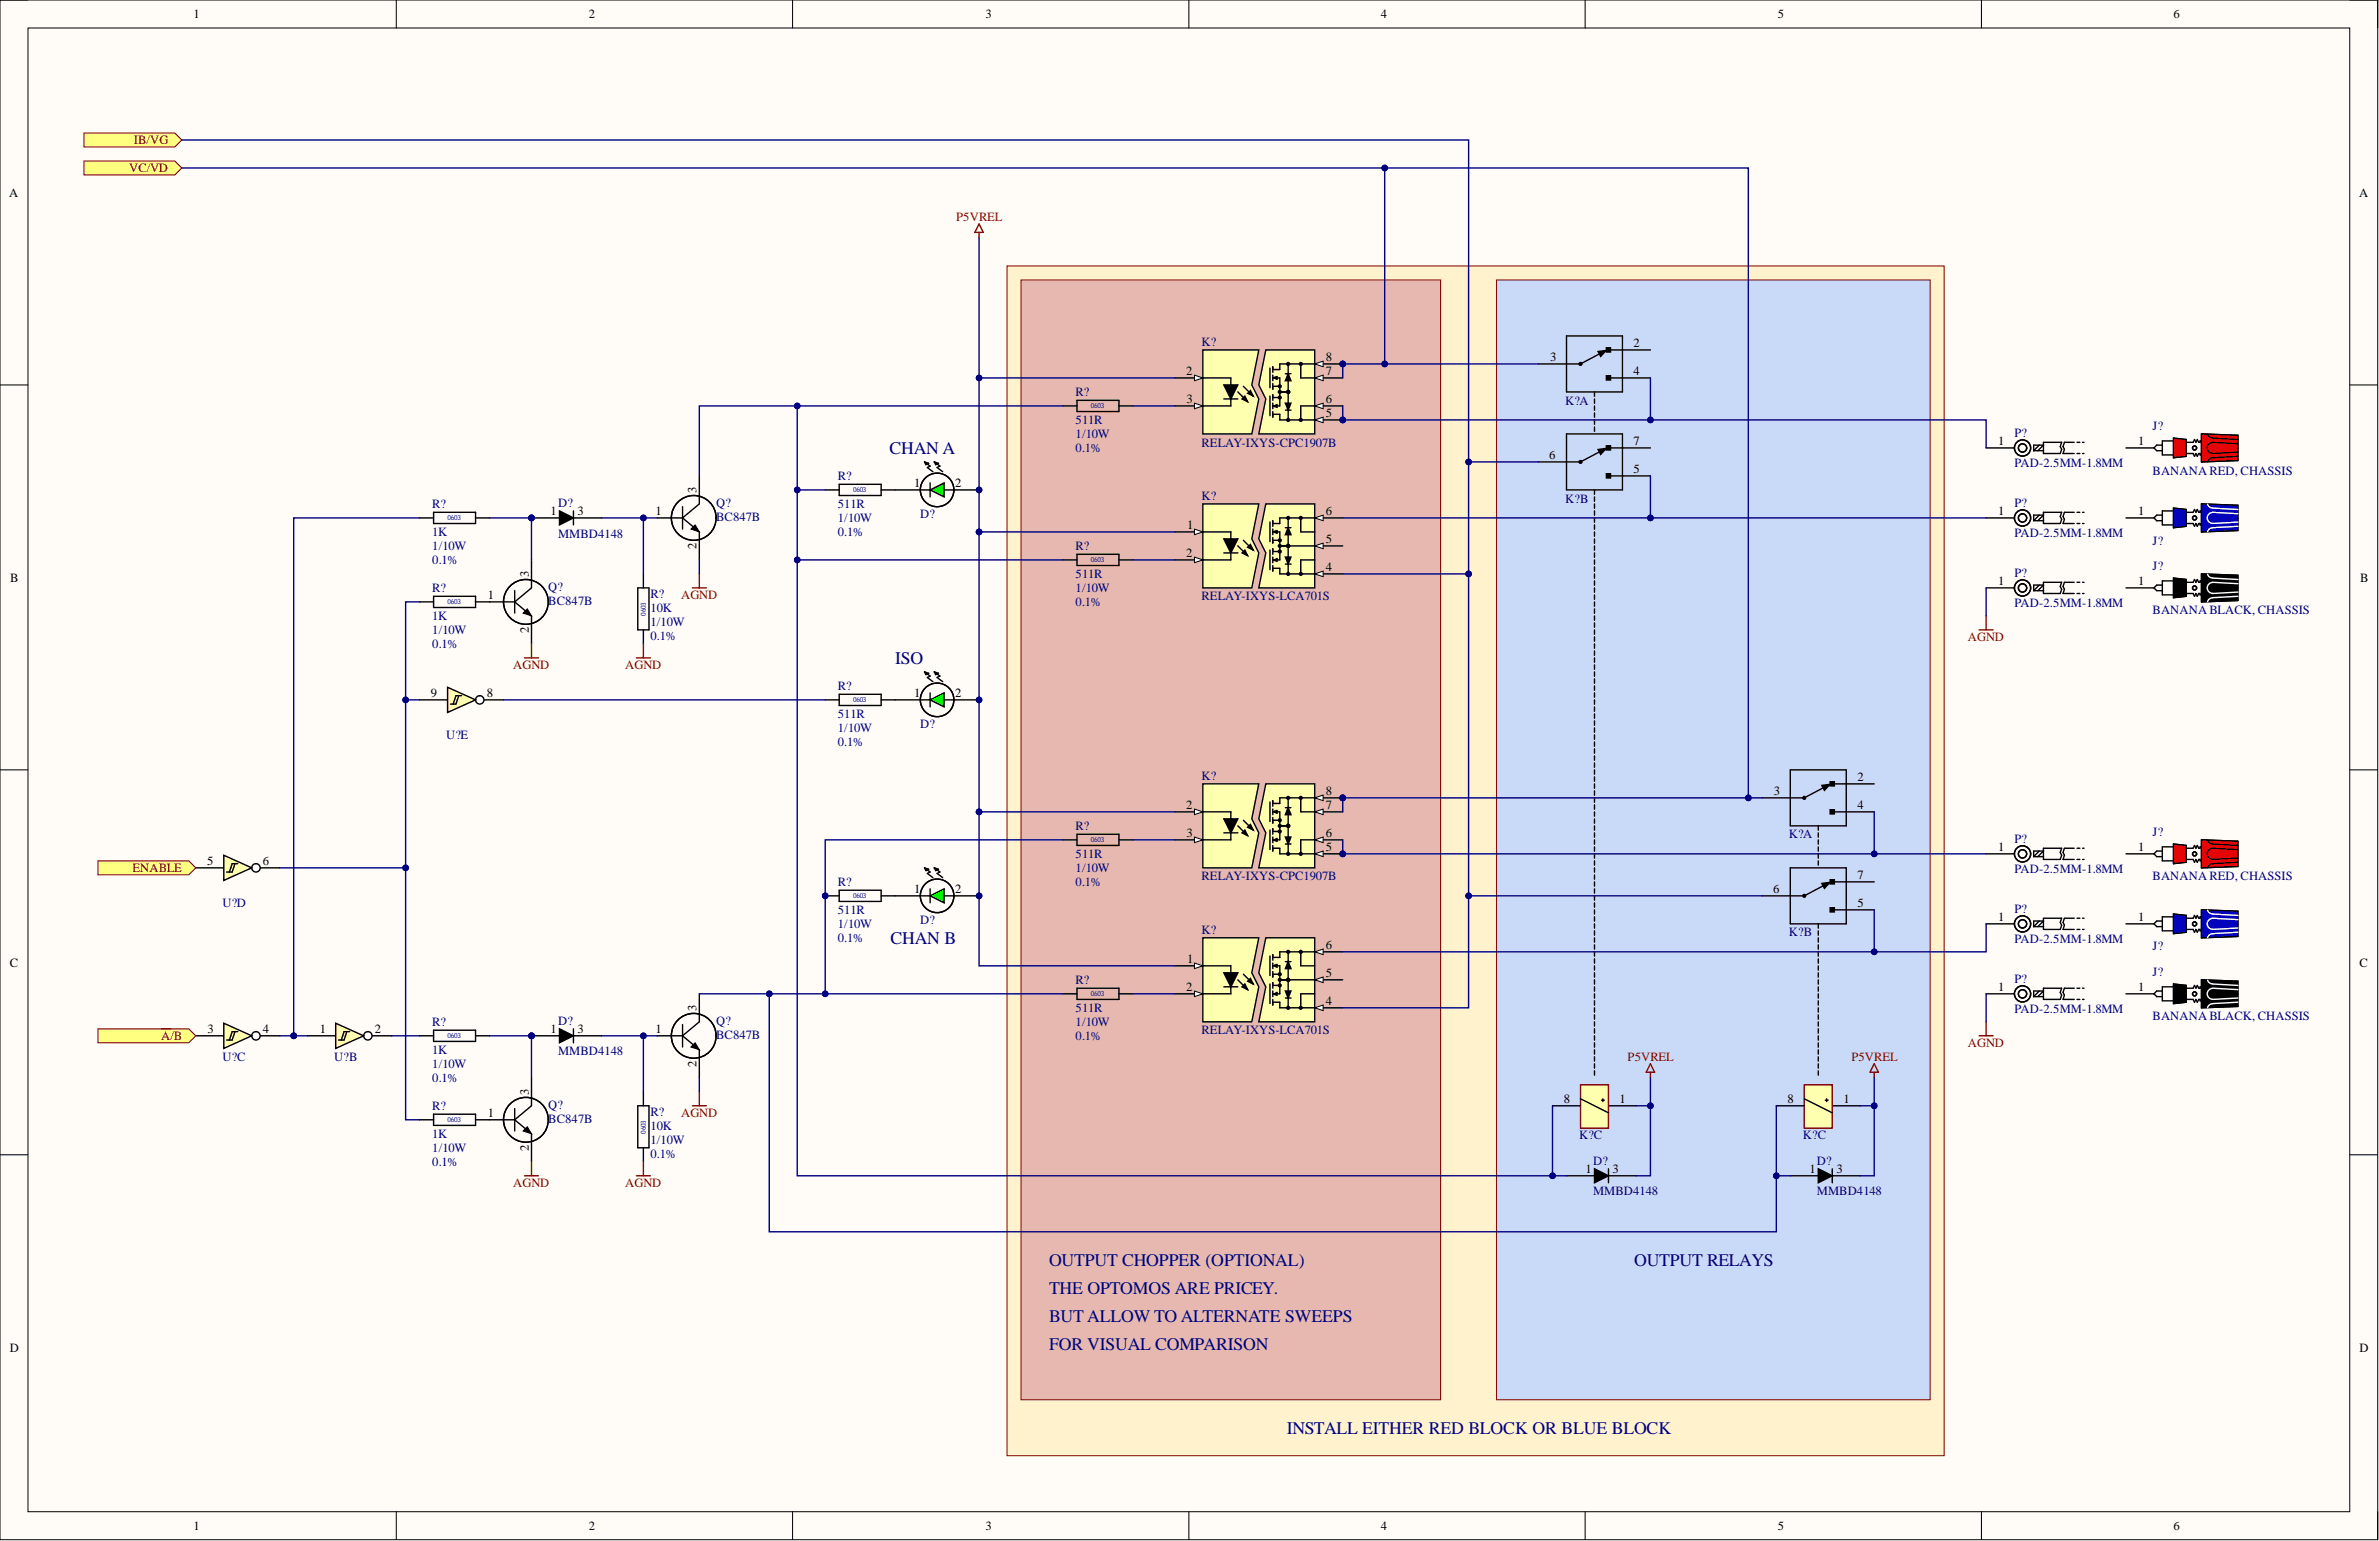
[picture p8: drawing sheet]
<svg xmlns="http://www.w3.org/2000/svg" width="431mm" height="279mm" viewBox="0 0 431 279" stroke-linecap="round" stroke-linejoin="round" font-family="sans-serif">
<defs><g id="words">
<g font-size="3.2" fill="#000080">
<text x="161.3" y="82.3">CHAN A</text>
<text x="162.3" y="120.4">ISO</text>
<text x="161.5" y="171.1">CHAN B</text>
<text x="190.2" y="229.5">OUTPUT CHOPPER (OPTIONAL)</text>
<text x="296.4" y="229.5">OUTPUT RELAYS</text>
<text x="190.2" y="234.6">THE OPTOMOS ARE PRICEY.</text>
<text x="190.2" y="239.7">BUT ALLOW TO ALTERNATE SWEEPS</text>
<text x="190.2" y="244.7">FOR VISUAL COMPARISON</text>
<text x="233.4" y="260">INSTALL EITHER RED BLOCK OR BLUE BLOCK</text>
</g>
<g font-size="2.3">
<text x="35.1" y="3.3">1</text>
<text x="106.8" y="3.3">2</text>
<text x="178.7" y="3.3">3</text>
<text x="250.4" y="3.3">4</text>
<text x="322.4" y="3.3">5</text>
<text x="394.2" y="3.3">6</text>
<text x="1.7" y="35.7">A</text>
<text x="427.8" y="35.7">A</text>
<text x="240.5" y="65.5">8</text>
<text x="281.1" y="65.5">3</text>
<text x="296.3" y="62.9">2</text>
<text x="215.1" y="68">2</text>
<text x="240.5" y="68">7</text>
<text x="296.3" y="68">4</text>
<text x="215.2" y="73.1">3</text>
<text x="240.5" y="75.6">5</text>
<text x="240.5" y="73.1">6</text>
<text x="281" y="83.2">6</text>
<text x="296.3" y="80.7">7</text>
<text x="362.4" y="80.7">1</text>
<text x="387.8" y="80.7">1</text>
<text x="126.3" y="89.3" transform="rotate(-90 126.3 89.3)">3</text>
<text x="165.8" y="88.3">1</text>
<text x="173.2" y="88.3">2</text>
<text x="296.3" y="85.8">5</text>
<text x="99.9" y="93.4">1</text>
<text x="104.8" y="93.4">3</text>
<text x="118.9" y="93.4">1</text>
<text x="215.3" y="95.9">1</text>
<text x="240.5" y="93.4">6</text>
<text x="362.4" y="93.4">1</text>
<text x="387.8" y="93.4">1</text>
<text x="126.3" y="99.5" transform="rotate(-90 126.3 99.5)">2</text>
<text x="215.1" y="101">2</text>
<text x="240.5" y="98.5">5</text>
<text x="1.9" y="105.5">B</text>
<text x="95.9" y="104.6" transform="rotate(-90 95.9 104.6)">3</text>
<text x="240.5" y="103.5">4</text>
<text x="362.4" y="106.1">1</text>
<text x="387.8" y="106.1">1</text>
<text x="428" y="105.5">B</text>
<text x="88.4" y="108.6">1</text>
<text x="95.9" y="114.7" transform="rotate(-90 95.9 114.7)">2</text>
<text x="78.1" y="126.4">9</text>
<text x="88.3" y="126.4">8</text>
<text x="165.8" y="126.4">1</text>
<text x="173.2" y="126.4">2</text>
<text x="336.9" y="141.6">2</text>
<text x="215.1" y="146.7">2</text>
<text x="240.5" y="146.7">7</text>
<text x="240.5" y="144.2">8</text>
<text x="321.7" y="144.2">3</text>
<text x="336.9" y="146.7">4</text>
<text x="215.2" y="151.8">3</text>
<text x="240.5" y="154.3">5</text>
<text x="240.5" y="151.8">6</text>
<text x="362.4" y="154.3">1</text>
<text x="387.8" y="154.3">1</text>
<text x="37.5" y="156.8">5</text>
<text x="47.7" y="156.8">6</text>
<text x="165.8" y="161.9">1</text>
<text x="173.2" y="161.9">2</text>
<text x="321.6" y="161.9">6</text>
<text x="336.9" y="159.4">7</text>
<text x="336.9" y="164.5">5</text>
<text x="362.4" y="167">1</text>
<text x="387.8" y="167">1</text>
<text x="240.5" y="172.1">6</text>
<text x="1.8" y="175.3">C</text>
<text x="215.1" y="179.7">2</text>
<text x="215.3" y="174.6">1</text>
<text x="240.5" y="177.1">5</text>
<text x="362.4" y="179.7">1</text>
<text x="387.8" y="179.7">1</text>
<text x="427.9" y="175.3">C</text>
<text x="126.3" y="183.2" transform="rotate(-90 126.3 183.2)">3</text>
<text x="240.5" y="182.2">4</text>
<text x="37.6" y="187.3">3</text>
<text x="47.7" y="187.3">4</text>
<text x="58" y="187.3">1</text>
<text x="68" y="187.3">2</text>
<text x="99.9" y="187.3">1</text>
<text x="104.8" y="187.3">3</text>
<text x="118.9" y="187.3">1</text>
<text x="126.3" y="193.4" transform="rotate(-90 126.3 193.4)">2</text>
<text x="88.4" y="202.5">1</text>
<text x="95.9" y="198.5" transform="rotate(-90 95.9 198.5)">3</text>
<text x="283.6" y="200">8</text>
<text x="293.7" y="200">1</text>
<text x="324.2" y="200">8</text>
<text x="334.3" y="200">1</text>
<text x="95.9" y="208.6" transform="rotate(-90 95.9 208.6)">2</text>
<text x="287.6" y="212.7">1</text>
<text x="292.5" y="212.7">3</text>
<text x="328.1" y="212.7">1</text>
<text x="333.1" y="212.7">3</text>
<text x="1.8" y="245.1">D</text>
<text x="427.9" y="245.1">D</text>
<text x="35.1" y="277.4">1</text>
<text x="106.8" y="277.4">2</text>
<text x="178.7" y="277.4">3</text>
<text x="250.4" y="277.4">4</text>
<text x="322.4" y="277.4">5</text>
<text x="394.2" y="277.4">6</text>
</g>
<g font-size="2.3" fill="#800000">
<text x="24.3" y="26.1">IB/VG</text>
<text x="23.4" y="31.2">VC/VD</text>
<text x="173.4" y="40.1">P5VREL</text>
<text x="123.5" y="108.6">AGND</text>
<text x="356.9" y="116.2">AGND</text>
<text x="93.1" y="121.3">AGND</text>
<text x="113.4" y="121.3">AGND</text>
<text x="24" y="158.1">ENABLE</text>
<text x="29.3" y="188.6">A/B</text>
<text x="356.9" y="189.8">AGND</text>
<text x="295.2" y="192.4">P5VREL</text>
<text x="335.8" y="192.4">P5VREL</text>
<text x="123.5" y="202.5">AGND</text>
<text x="93.1" y="215.2">AGND</text>
<text x="113.4" y="215.2">AGND</text>
</g>
<g font-size="2.3" fill="#000080">
<text x="217.9" y="62.7">K?</text>
<text x="195.1" y="71.8">R?</text>
<text x="195.1" y="76.9">511R</text>
<text x="283.8" y="73.3">K?A</text>
<text x="390.4" y="77.9">J?</text>
<text x="195.1" y="79.4">1/10W</text>
<text x="195.1" y="82">0.1%</text>
<text x="217.9" y="81">RELAY-IXYS-CPC1907B</text>
<text x="365.4" y="79.3">P?</text>
<text x="151.9" y="87.1">R?</text>
<text x="365.4" y="84.7">PAD-2.5MM-1.8MM</text>
<text x="390.4" y="86">BANANARED, CHASSIS</text>
<text x="78.4" y="92.1">R?</text>
<text x="101.2" y="91.9">D?</text>
<text x="129.9" y="91.9">Q?</text>
<text x="129.9" y="94.4">BC847B</text>
<text x="151.9" y="94.7">1/10W</text>
<text x="151.9" y="92.1">511R</text>
<text x="166.9" y="93.9">D?</text>
<text x="217.9" y="90.6">K?</text>
<text x="283.8" y="91.1">K?B</text>
<text x="365.4" y="92">P?</text>
<text x="78.4" y="99.7">1/10W</text>
<text x="78.4" y="97.2">1K</text>
<text x="101.2" y="97.5">MMBD4148</text>
<text x="151.9" y="97.2">0.1%</text>
<text x="195.1" y="99.7">R?</text>
<text x="365.4" y="97.4">PAD-2.5MM-1.8MM</text>
<text x="390.4" y="98.7">J?</text>
<text x="78.4" y="107.4">R?</text>
<text x="78.4" y="102.3">0.1%</text>
<text x="99.4" y="107.1">Q?</text>
<text x="195.1" y="107.4">1/10W</text>
<text x="195.1" y="104.8">511R</text>
<text x="365.4" y="104.6">P?</text>
<text x="390.4" y="103.3">J?</text>
<text x="78.4" y="112.4">1K</text>
<text x="99.4" y="109.6">BC847B</text>
<text x="118" y="113.4">1/10W</text>
<text x="118" y="110.9">10K</text>
<text x="118" y="108.4">R?</text>
<text x="195.1" y="109.9">0.1%</text>
<text x="217.9" y="108.9">RELAY-IXYS-LCA701S</text>
<text x="365.4" y="110.1">PAD-2.5MM-1.8MM</text>
<text x="390.4" y="111.4">BANANABLACK, CHASSIS</text>
<text x="78.4" y="115">1/10W</text>
<text x="78.4" y="117.5">0.1%</text>
<text x="118" y="116">0.1%</text>
<text x="151.9" y="125.1">R?</text>
<text x="151.9" y="130.2">511R</text>
<text x="166.9" y="132">D?</text>
<text x="80.9" y="134">U?E</text>
<text x="151.9" y="132.7">1/10W</text>
<text x="151.9" y="135.3">0.1%</text>
<text x="217.9" y="141.4">K?</text>
<text x="195.1" y="155.6">511R</text>
<text x="195.1" y="150.5">R?</text>
<text x="324.4" y="152">K?A</text>
<text x="365.4" y="152.9">P?</text>
<text x="390.4" y="151.5">J?</text>
<text x="151.9" y="160.6">R?</text>
<text x="195.1" y="158.1">1/10W</text>
<text x="195.1" y="160.6">0.1%</text>
<text x="217.9" y="159.6">RELAY-IXYS-CPC1907B</text>
<text x="365.4" y="158.3">PAD-2.5MM-1.8MM</text>
<text x="390.4" y="159.6">BANANARED, CHASSIS</text>
<text x="40.3" y="164.5">U?D</text>
<text x="151.9" y="165.7">511R</text>
<text x="166.9" y="167.5">D?</text>
<text x="365.4" y="165.6">P?</text>
<text x="151.9" y="168.3">1/10W</text>
<text x="151.9" y="170.8">0.1%</text>
<text x="217.9" y="169.3">K?</text>
<text x="324.4" y="169.8">K?B</text>
<text x="365.4" y="171">PAD-2.5MM-1.8MM</text>
<text x="390.4" y="172.3">J?</text>
<text x="195.1" y="178.4">R?</text>
<text x="365.4" y="178.2">P?</text>
<text x="390.4" y="176.9">J?</text>
<text x="101.2" y="185.8">D?</text>
<text x="129.9" y="185.8">Q?</text>
<text x="195.1" y="183.5">511R</text>
<text x="365.4" y="183.7">PAD-2.5MM-1.8MM</text>
<text x="390.4" y="185">BANANABLACK, CHASSIS</text>
<text x="78.4" y="191.1">1K</text>
<text x="78.4" y="186">R?</text>
<text x="101.2" y="191.4">MMBD4148</text>
<text x="129.9" y="188.3">BC847B</text>
<text x="195.1" y="186">1/10W</text>
<text x="195.1" y="188.6">0.1%</text>
<text x="217.9" y="187.5">RELAY-IXYS-LCA701S</text>
<text x="40.3" y="192.4">U?C</text>
<text x="60.6" y="192.4">U?B</text>
<text x="78.4" y="193.6">1/10W</text>
<text x="78.4" y="196.2">0.1%</text>
<text x="78.4" y="201.3">R?</text>
<text x="99.4" y="201">Q?</text>
<text x="99.4" y="203.5">BC847B</text>
<text x="118" y="202.3">R?</text>
<text x="78.4" y="208.9">1/10W</text>
<text x="78.4" y="206.3">1K</text>
<text x="118" y="207.3">1/10W</text>
<text x="118" y="209.9">0.1%</text>
<text x="118" y="204.8">10K</text>
<text x="286.4" y="206.6">K?C</text>
<text x="327" y="206.6">K?C</text>
<text x="78.4" y="211.4">0.1%</text>
<text x="288.9" y="211.2">D?</text>
<text x="329.5" y="211.2">D?</text>
<text x="288.9" y="216.7">MMBD4148</text>
<text x="329.5" y="216.7">MMBD4148</text>
</g>
<g font-size="1.3" fill="#000080">
<text x="197.9" y="74">0603</text>
<text x="154.7" y="89.2">0603</text>
<text x="81.2" y="94.3">0603</text>
<text x="197.9" y="101.9">0603</text>
<text x="81.2" y="109.6">0603</text>
<text x="117.1" y="111.7" transform="rotate(-90 117.1 111.7)">0603</text>
<text x="154.7" y="127.3">0603</text>
<text x="197.9" y="152.7">0603</text>
<text x="154.7" y="162.8">0603</text>
<text x="197.9" y="180.6">0603</text>
<text x="81.2" y="188.2">0603</text>
<text x="81.2" y="203.5">0603</text>
<text x="117.1" y="205.6" transform="rotate(-90 117.1 205.6)">0603</text>
</g>
</g></defs>
<path d="M0 0h431.2v279.2h-431.2z" fill-rule="evenodd" fill="#fffcf8"/>
<path d="M0 0h431.2v279.2h-431.2z" fill="none" stroke="#000" stroke-width=".18"/>
<path d="M5.1 5.1h421v269h-421z" fill-rule="evenodd" fill="#fffcf8"/>
<g fill="none" stroke="#000" stroke-width=".18">
<path d="M0 0h5.1M5.1 5.1h421v269h-421zM71.9 0v5.1M143.7 0v5.1M215.6 0v5.1M287.5 0v5.1M359.3 0v5.1M426.1 0h5.1v5.1M0 69.8h5.1M426.1 69.8h5.1M0 139.6h5.1M426.1 139.6h5.1"/>
<path d="M0 209.4h5.1M426.1 209.4h5.1M71.9 274.1v5.1M143.7 274.1v5.1M215.6 274.1v5.1M287.5 274.1v5.1M359.3 274.1v5.1M431.2 274.1v5.1"/>
</g>
<path d="M182.6 48.2h170v215.7h-170z" fill-rule="evenodd" fill="#fff2cc"/>
<path d="M182.6 48.2h170v215.7h-170z" fill="none" stroke="#800000" stroke-width=".18"/>
<path d="M185.2 50.8h76.1v203h-76.1z" fill-rule="evenodd" fill="#e6b8af"/>
<path d="M185.2 50.8h76.1v203h-76.1z" fill="none" stroke="#800000" stroke-width=".18"/>
<path d="M271.4 50.8h78.6v203h-78.6z" fill-rule="evenodd" fill="#c9daf8"/>
<path d="M271.4 50.8h78.6v203h-78.6z" fill="none" stroke="#800000" stroke-width=".18"/>
<circle cx="243.5" cy="76.1" r=".51" fill="#000080"/>
<circle cx="243.5" cy="76.1" r=".51" fill="none" stroke="#000080" stroke-width=".18"/>
<circle cx="243.5" cy="66" r=".51" fill="#000080"/>
<circle cx="243.5" cy="66" r=".51" fill="none" stroke="#000080" stroke-width=".18"/>
<path d="M229.6 63.4h8.8v15.3h-10.1l1.3-6.4-1.3-2.5z" fill-rule="evenodd" fill="#ffffb0"/>
<path d="M229.6 63.4h8.8v15.3h-10.1l1.3-6.4-1.3-2.5z" fill="none" stroke="#000" stroke-width=".25"/>
<path d="M218.1 63.4h10.2l-1.3 6.4 1.3 2.5-1.3 6.4h-8.9z" fill-rule="evenodd" fill="#ffffb0"/>
<path d="M213.1 68.5h5M218.1 63.4h10.2l-1.3 6.4 1.3 2.5-1.3 6.4h-8.9z" fill="none" stroke="#000" stroke-width=".25"/>
<path d="M216.6 68l1.5 .5-1.5 .5z" fill="#f8fcff"/>
<path d="M216.6 68l1.5 .5-1.5 .5z" fill="none" stroke="#000" stroke-width=".18"/>
<path d="M213.1 73.6h5" fill="none" stroke="#000" stroke-width=".25"/>
<path d="M216.6 73.1l1.5 .5-1.5 .5z" fill="#f8fcff"/>
<path d="M216.6 73.1l1.5 .5-1.5 .5z" fill="none" stroke="#000" stroke-width=".18"/>
<path d="M238.4 76.1h5.1" fill="none" stroke="#000" stroke-width=".25"/>
<path d="M238.4 76.1l1.6-.5v1z" fill="#f8fcff"/>
<path d="M238.4 76.1l1.6-.5v1z" fill="none" stroke="#000" stroke-width=".18"/>
<circle cx="243.5" cy="76.1" r=".51" fill="#000080"/>
<circle cx="243.5" cy="76.1" r=".51" fill="none" stroke="#000080" stroke-width=".18"/>
<path d="M238.4 73.6h5.1" fill="none" stroke="#000" stroke-width=".25"/>
<path d="M238.4 73.6l1.6-.5v1z" fill="#f8fcff"/>
<path d="M238.4 73.6l1.6-.5v1z" fill="none" stroke="#000" stroke-width=".18"/>
<path d="M238.4 68.5h5.1" fill="none" stroke="#000" stroke-width=".25"/>
<path d="M238.4 68.5l1.6-.5v1z" fill="#f8fcff"/>
<path d="M238.4 68.5l1.6-.5v1z" fill="none" stroke="#000" stroke-width=".18"/>
<path d="M238.4 66h5.1" fill="none" stroke="#000" stroke-width=".25"/>
<path d="M238.4 66l1.6-.5v1z" fill="#f8fcff"/>
<path d="M238.4 66l1.6-.5v1z" fill="none" stroke="#000" stroke-width=".18"/>
<circle cx="243.5" cy="66" r=".51" fill="#000080"/>
<circle cx="243.5" cy="66" r=".51" fill="none" stroke="#000080" stroke-width=".18"/>
<path d="M222 69.8h2.5l-1.3 2.5zM225.8 71.8l.5 1-1.1-.5zM226.8 70.8l.5 1-1-.5zM233.6 67.8l.5 1.2h-1zM233.1 73.1h1l-.5 1.3z" fill="#000"/>
<g fill="none" stroke="#000" stroke-width=".25">
<path d="M218.1 68.5h5.1v1.3M222 69.8h2.5l-1.3 2.5zM222 72.3h2.5M223.2 72.3v1.3h-5.1M224.5 71.1l1.8 1.7M225.5 70l1.8 1.8M225.8 71.8l.5 1-1.1-.5zM226.8 70.8l.5 1-1-.5zM230.3 66.7v3.6M230.3 71.8v3.6M230.8 75.1h1.3v1h6.3M230.8 66.5v1"/>
<path d="M230.8 68v1M230.8 69.5v1.1M230.8 71.6v1M230.8 73.1v1M230.8 74.6v1M230.8 70h1.3M230.8 72.1h1.3M231.1 68.5l.5 .3v-.5l-.8 .2h1.3v5.1h-1.3l.8 .3v-.6l-.5 .3M232.1 71.1h1.5M233.1 73.1h1l-.5 1.3zM233.1 67.8h1M233.1 74.4h1"/>
<path d="M233.6 67.8l.5 1.2h-1zM233.6 66v10.1M235.9 66v2.5h2.5M238.4 73.6h-2.5v2.5M238.4 66h-6.3v1h-1.3"/>
<circle cx="232.1" cy="70" r=".26"/>
<circle cx="232.1" cy="71.1" r=".26"/>
<circle cx="232.1" cy="72.1" r=".26"/>
<circle cx="233.6" cy="76.1" r=".26"/>
<circle cx="233.6" cy="71.1" r=".26"/>
<circle cx="233.6" cy="66" r=".26"/>
<circle cx="235.9" cy="76.1" r=".26"/>
<circle cx="235.9" cy="66" r=".26"/>
</g>
<g fill="#000">
<circle cx="232.1" cy="70" r=".26"/>
<circle cx="232.1" cy="71.1" r=".26"/>
<circle cx="232.1" cy="72.1" r=".26"/>
<circle cx="233.6" cy="76.1" r=".26"/>
<circle cx="233.6" cy="71.1" r=".26"/>
<circle cx="233.6" cy="66" r=".26"/>
<circle cx="235.9" cy="76.1" r=".26"/>
<circle cx="235.9" cy="66" r=".26"/>
</g>
<circle cx="243.5" cy="154.8" r=".51" fill="#000080"/>
<circle cx="243.5" cy="154.8" r=".51" fill="none" stroke="#000080" stroke-width=".18"/>
<circle cx="243.5" cy="144.7" r=".51" fill="#000080"/>
<circle cx="243.5" cy="144.7" r=".51" fill="none" stroke="#000080" stroke-width=".18"/>
<path d="M229.6 142.1h8.8v15.2h-10.1l1.3-6.3-1.3-2.5z" fill-rule="evenodd" fill="#ffffb0"/>
<path d="M229.6 142.1h8.8v15.2h-10.1l1.3-6.3-1.3-2.5z" fill="none" stroke="#000" stroke-width=".25"/>
<path d="M218.1 142.1h10.2l-1.3 6.4 1.3 2.5-1.3 6.3h-8.9z" fill-rule="evenodd" fill="#ffffb0"/>
<path d="M213.1 147.2h5M218.1 142.1h10.2l-1.3 6.4 1.3 2.5-1.3 6.3h-8.9z" fill="none" stroke="#000" stroke-width=".25"/>
<path d="M216.6 146.7l1.5 .5-1.5 .5z" fill="#f8fcff"/>
<path d="M216.6 146.7l1.5 .5-1.5 .5z" fill="none" stroke="#000" stroke-width=".18"/>
<path d="M213.1 152.3h5" fill="none" stroke="#000" stroke-width=".25"/>
<path d="M216.6 151.8l1.5 .5-1.5 .5z" fill="#f8fcff"/>
<path d="M216.6 151.8l1.5 .5-1.5 .5z" fill="none" stroke="#000" stroke-width=".18"/>
<path d="M238.4 154.8h5.1" fill="none" stroke="#000" stroke-width=".25"/>
<path d="M238.4 154.8l1.6-.5v1z" fill="#f8fcff"/>
<path d="M238.4 154.8l1.6-.5v1z" fill="none" stroke="#000" stroke-width=".18"/>
<circle cx="243.5" cy="154.8" r=".51" fill="#000080"/>
<circle cx="243.5" cy="154.8" r=".51" fill="none" stroke="#000080" stroke-width=".18"/>
<path d="M238.4 152.3h5.1" fill="none" stroke="#000" stroke-width=".25"/>
<path d="M238.4 152.3l1.6-.5v1z" fill="#f8fcff"/>
<path d="M238.4 152.3l1.6-.5v1z" fill="none" stroke="#000" stroke-width=".18"/>
<path d="M238.4 147.2h5.1" fill="none" stroke="#000" stroke-width=".25"/>
<path d="M238.4 147.2l1.6-.5v1z" fill="#f8fcff"/>
<path d="M238.4 147.2l1.6-.5v1z" fill="none" stroke="#000" stroke-width=".18"/>
<path d="M238.4 144.7h5.1" fill="none" stroke="#000" stroke-width=".25"/>
<path d="M238.4 144.7l1.6-.5v1z" fill="#f8fcff"/>
<path d="M238.4 144.7l1.6-.5v1z" fill="none" stroke="#000" stroke-width=".18"/>
<circle cx="243.5" cy="144.7" r=".51" fill="#000080"/>
<circle cx="243.5" cy="144.7" r=".51" fill="none" stroke="#000080" stroke-width=".18"/>
<path d="M222 148.5h2.5l-1.3 2.5zM225.8 150.5l.5 1-1.1-.5zM226.8 149.5l.5 1-1-.5zM233.6 146.4l.5 1.3h-1zM233.1 151.8h1l-.5 1.2z" fill="#000"/>
<g fill="none" stroke="#000" stroke-width=".25">
<path d="M218.1 147.2h5.1v1.3M222 148.5h2.5l-1.3 2.5zM222 151h2.5M223.2 151v1.3h-5.1M224.5 149.7l1.8 1.8M225.5 148.7l1.8 1.8M225.8 150.5l.5 1-1.1-.5zM226.8 149.5l.5 1-1-.5zM230.3 145.4v3.6M230.3 150.5v3.5M230.8 153.8h1.3v1h6.3M230.8 145.2v1"/>
<path d="M230.8 146.7v1M230.8 148.2v1M230.8 150.2v1.1M230.8 151.8v1M230.8 153.3v1M230.8 148.7h1.3M230.8 150.8h1.3M231.1 147.2l.5 .3v-.6l-.8 .3h1.3v5.1h-1.3l.8 .2v-.5l-.5 .3M232.1 149.7h1.5M233.1 151.8h1l-.5 1.2zM233.1 146.4h1M233.1 153h1"/>
<path d="M233.6 146.4l.5 1.3h-1zM233.6 144.7v10.1M235.9 144.7v2.5h2.5M238.4 152.3h-2.5v2.5M238.4 144.7h-6.3v1h-1.3"/>
<circle cx="232.1" cy="148.7" r=".26"/>
<circle cx="232.1" cy="150.8" r=".26"/>
<circle cx="232.1" cy="149.7" r=".26"/>
<circle cx="233.6" cy="144.7" r=".26"/>
<circle cx="233.6" cy="154.8" r=".26"/>
<circle cx="233.6" cy="149.7" r=".26"/>
<circle cx="235.9" cy="144.7" r=".26"/>
<circle cx="235.9" cy="154.8" r=".26"/>
</g>
<g fill="#000">
<circle cx="232.1" cy="148.7" r=".26"/>
<circle cx="232.1" cy="150.8" r=".26"/>
<circle cx="232.1" cy="149.7" r=".26"/>
<circle cx="233.6" cy="144.7" r=".26"/>
<circle cx="233.6" cy="154.8" r=".26"/>
<circle cx="233.6" cy="149.7" r=".26"/>
<circle cx="235.9" cy="144.7" r=".26"/>
<circle cx="235.9" cy="154.8" r=".26"/>
</g>
<path d="M15.2 29.2h16.5l1.3 1.3-1.3 1.2h-16.5z" fill-rule="evenodd" fill="#ffff80"/>
<path d="M15.2 29.2h16.5l1.3 1.3-1.3 1.2h-16.5z" fill="none" stroke="#800000" stroke-width=".18"/>
<g fill="none" stroke="#000" stroke-width=".25">
<path d="M394.2 79.9h-2v2.6h2M394.2 79.4l2.3 .3v3l-2.3 .3zM399.3 79.9h-.3v.3h-.3l-.2-.5-.3 .5-.2-.5-.3 .5h-1.2M399.3 78.7l6.6 .2v4.6l-6.6 .3zM385.6 81.2h5M390.6 81.2l.5 .5h1.1M392.2 80.7h-1.1l-.5 .5M396.5 82.2h1.2l.3 .5 .2-.5 .3 .5 .2-.5h.3v.3h.3"/>
<circle cx="398" cy="81.2" r=".37"/>
</g>
<path d="M399.3 78.7l6.6 .2v4.6l-6.6 .3z" fill-rule="evenodd" fill="#f00"/>
<path d="M399.3 78.7l6.6 .2v4.6l-6.6 .3zM400.4 78.7a.95 .95 0 0 0 .9 .7l4.6 .3M401.3 83a.97 .97 0 0 0-.9 .7M405.9 80.5l-4.6-.3a.99 .99 0 0 0-1 1 .99 .99 0 0 0 1 1M405.9 82l-4.6 .2M405.9 82.7l-4.6 .3" fill="none" stroke="#000" stroke-width=".25"/>
<path d="M394.2 79.4l2.3 .3v3l-2.3 .3z" fill-rule="evenodd" fill="#f00"/>
<g fill="none" stroke="#000" stroke-width=".25">
<path d="M394.2 79.4l2.3 .3v3l-2.3 .3zM385.6 154.8h5M390.6 154.8l.5 .5h1.1M392.2 154.3h-1.1l-.5 .5M394.2 153.5h-2v2.6h2M394.2 153l2.3 .3v3l-2.3 .3zM396.5 155.8h1.2l.3 .5 .2-.5 .3 .5 .2-.5h.3v.3h.3M399.3 153.5h-.3v.3h-.3l-.2-.5-.3 .5-.2-.5-.3 .5h-1.2M399.3 152.3l6.6 .2v4.6l-6.6 .2z"/>
<circle cx="398" cy="154.8" r=".37"/>
</g>
<path d="M399.3 152.3l6.6 .2v4.6l-6.6 .2z" fill-rule="evenodd" fill="#f00"/>
<path d="M399.3 152.3l6.6 .2v4.6l-6.6 .2zM400.4 152.3a.95 .95 0 0 0 .9 .7l4.6 .3M401.3 153.8a.99 .99 0 0 0-1 1 .99 .99 0 0 0 1 1M401.3 153.8l4.6 .2M405.9 156.3l-4.6 .3a.97 .97 0 0 0-.9 .7M405.9 155.6l-4.6 .2" fill="none" stroke="#000" stroke-width=".25"/>
<path d="M394.2 153l2.3 .3v3l-2.3 .3z" fill-rule="evenodd" fill="#f00"/>
<g fill="none" stroke="#000" stroke-width=".25">
<path d="M385.6 106.6h5M390.6 106.6l.5 .5h1.1M392.2 106.1h-1.1l-.5 .5M394.2 104.8l2.3 .3v3l-2.3 .3zM394.2 105.3h-2v2.6h2M396.5 107.6h1.2l.3 .5 .2-.5 .3 .5 .2-.5h.3v.3h.3M399.3 104.1l6.6 .2v4.6l-6.6 .2zM399.3 105.3h-.3v.3h-.3l-.2-.5-.3 .5-.2-.5-.3 .5h-1.2M394.2 153l2.3 .3v3l-2.3 .3zM385.6 167.5h5M390.6 167.5l.5 .5h1.1M392.2 167h-1.1l-.5 .5"/>
<path d="M394.2 166.2h-2v2.6h2M394.2 165.7l2.3 .3v3l-2.3 .3zM396.5 168.5h1.2l.3 .5 .2-.5 .3 .5 .2-.5h.3v.3h.3M399.3 166.2h-.3v.3h-.3l-.2-.5-.3 .5-.2-.5-.3 .5h-1.2M399.3 165l6.6 .2v4.6l-6.6 .2z"/>
<circle cx="398" cy="106.6" r=".37"/>
<circle cx="398" cy="167.5" r=".37"/>
</g>
<g fill="#000">
<path d="M394.2 104.8l2.3 .3v3l-2.3 .3z" fill-rule="evenodd"/>
<path d="M399.3 104.1l6.6 .2v4.6l-6.6 .2z" fill-rule="evenodd"/>
</g>
<path d="M400.4 104.1a.95 .95 0 0 0 .9 .7M401.3 108.4a.97 .97 0 0 0-.9 .7M401.3 104.8l4.6 .3M405.9 105.8l-4.6-.2a.99 .99 0 0 0-1 1 .99 .99 0 0 0 1 1l4.6-.2M405.9 108.1l-4.6 .3" fill="none" stroke="#fff" stroke-width=".25"/>
<path d="M399.3 165l6.6 .2v4.6l-6.6 .2z" fill-rule="evenodd" fill="#00f"/>
<path d="M399.3 165l6.6 .2v4.6l-6.6 .2z" fill="none" stroke="#000" stroke-width=".25"/>
<path d="M400.4 165a.95 .95 0 0 0 .9 .7l4.6 .3M405.9 166.7l-4.6-.2a.99 .99 0 0 0-1 1 .99 .99 0 0 0 1 1M405.9 169l-4.6 .3a.97 .97 0 0 0-.9 .7M405.9 168.3l-4.6 .2" fill="none" stroke="#fff" stroke-width=".25"/>
<path d="M394.2 165.7l2.3 .3v3l-2.3 .3z" fill-rule="evenodd" fill="#00f"/>
<g fill="none" stroke="#000" stroke-width=".25">
<path d="M392.2 179.7h-1.1l-.5 .5M394.2 165.7l2.3 .3v3l-2.3 .3zM394.2 178.4l2.3 .3v3l-2.3 .3zM394.2 178.9h-2v2.6h2M399.3 177.7l6.6 .2v4.6l-6.6 .2zM399.3 178.9h-.3v.3h-.3l-.2-.5-.3 .5-.2-.5-.3 .5h-1.2M385.6 180.2h5M390.6 180.2l.5 .5h1.1M396.5 181.2h1.2l.3 .5 .2-.5 .3 .5 .2-.5h.3v.3h.3"/>
<circle cx="398" cy="180.2" r=".37"/>
</g>
<g fill="#000">
<path d="M394.2 178.4l2.3 .3v3l-2.3 .3z" fill-rule="evenodd"/>
<path d="M399.3 177.7l6.6 .2v4.6l-6.6 .2z" fill-rule="evenodd"/>
</g>
<path d="M400.4 177.7a.95 .95 0 0 0 .9 .7l4.6 .3M405.9 179.4l-4.6-.2a.99 .99 0 0 0-1 1 .99 .99 0 0 0 1 1M401.3 182a.97 .97 0 0 0-.9 .7M405.9 181l-4.6 .2M405.9 181.7l-4.6 .3" fill="none" stroke="#fff" stroke-width=".25"/>
<path d="M229.6 91.4h8.8v15.2h-10.1l1.3-6.4-1.3-2.5z" fill-rule="evenodd" fill="#ffffb0"/>
<path d="M229.6 91.4h8.8v15.2h-10.1l1.3-6.4-1.3-2.5z" fill="none" stroke="#000" stroke-width=".25"/>
<path d="M218.1 91.4h10.2l-1.3 6.3 1.3 2.5-1.3 6.4h-8.9z" fill-rule="evenodd" fill="#ffffb0"/>
<path d="M218.1 91.4h10.2l-1.3 6.3 1.3 2.5-1.3 6.4h-8.9zM213.1 101.5h5" fill="none" stroke="#000" stroke-width=".25"/>
<path d="M216.6 101l1.5 .5-1.5 .5z" fill="#f8fcff"/>
<path d="M216.6 101l1.5 .5-1.5 .5z" fill="none" stroke="#000" stroke-width=".18"/>
<path d="M213.1 96.4h5" fill="none" stroke="#000" stroke-width=".25"/>
<path d="M216.6 95.9l1.5 .5-1.5 .5z" fill="#f8fcff"/>
<path d="M216.6 95.9l1.5 .5-1.5 .5z" fill="none" stroke="#000" stroke-width=".18"/>
<path d="M238.4 104.1h5.1" fill="none" stroke="#000" stroke-width=".25"/>
<path d="M238.4 104.1l1.6-.6v1.1z" fill="#f8fcff"/>
<path d="M238.4 104.1l1.6-.6v1.1z" fill="none" stroke="#000" stroke-width=".18"/>
<path d="M238.4 93.9h5.1" fill="none" stroke="#000" stroke-width=".25"/>
<path d="M238.4 93.9l1.6-.5v1z" fill="#f8fcff"/>
<path d="M238.4 93.9l1.6-.5v1z" fill="none" stroke="#000" stroke-width=".18"/>
<path d="M222 97.7h2.5l-1.3 2.5zM226.8 98.7l.5 1-1-.5zM233.6 95.7l.5 1.2h-1zM225.8 99.7l.5 1.1-1.1-.6zM233.1 101h1l-.5 1.3z" fill="#000"/>
<g fill="none" stroke="#000" stroke-width=".25">
<path d="M218.1 96.4h5.1v1.3M222 97.7h2.5l-1.3 2.5zM224.5 99l1.8 1.8M225.5 98l1.8 1.7M225.8 99.7l.5 1.1-1.1-.6zM226.8 98.7l.5 1-1-.5zM230.3 94.7v3.5M230.3 99.7v3.6M230.8 94.4v1M230.8 95.9v1M230.8 97.5v1M230.8 99.5v1"/>
<path d="M230.8 98h1.3M230.8 100h1.3M231.1 96.4l.5 .3v-.5l-.8 .2h1.3v5.1h-1.3l.8 .3v-.5l-.5 .2M232.1 99h1.5M233.1 95.7h1M233.6 95.7l.5 1.2h-1zM233.6 93.9v10.2M235.9 93.9v2.5h2.5M238.4 93.9h-6.3v1h-1.3M238.4 99h5.1M222 100.2h2.5M223.2 100.2v1.3h-5.1"/>
<path d="M230.8 103h1.3v1.1h6.3M230.8 101v1M230.8 102.5v1M233.1 101h1l-.5 1.3zM233.1 102.3h1M238.4 101.5h-2.5v2.6"/>
<circle cx="232.1" cy="98" r=".26"/>
<circle cx="232.1" cy="99" r=".26"/>
<circle cx="232.1" cy="100" r=".26"/>
<circle cx="233.6" cy="93.9" r=".26"/>
<circle cx="233.6" cy="99" r=".26"/>
<circle cx="235.9" cy="93.9" r=".26"/>
<circle cx="233.6" cy="104.1" r=".26"/>
<circle cx="235.9" cy="104.1" r=".26"/>
</g>
<g fill="#000">
<circle cx="232.1" cy="98" r=".26"/>
<circle cx="232.1" cy="99" r=".26"/>
<circle cx="232.1" cy="100" r=".26"/>
<circle cx="233.6" cy="93.9" r=".26"/>
<circle cx="233.6" cy="99" r=".26"/>
<circle cx="235.9" cy="93.9" r=".26"/>
<circle cx="233.6" cy="104.1" r=".26"/>
<circle cx="235.9" cy="104.1" r=".26"/>
</g>
<path d="M238.4 99l1.6-.5v1z" fill="#f8fcff"/>
<path d="M238.4 99l1.6-.5v1z" fill="none" stroke="#000" stroke-width=".18"/>
<path d="M233.4 99h5" fill="none" stroke="#000" stroke-width=".25"/>
<path d="M229.6 170h8.8v15.3h-10.1l1.3-6.4-1.3-2.5z" fill-rule="evenodd" fill="#ffffb0"/>
<path d="M229.6 170h8.8v15.3h-10.1l1.3-6.4-1.3-2.5z" fill="none" stroke="#000" stroke-width=".25"/>
<path d="M218.1 170h10.2l-1.3 6.4 1.3 2.5-1.3 6.4h-8.9z" fill-rule="evenodd" fill="#ffffb0"/>
<path d="M218.1 170h10.2l-1.3 6.4 1.3 2.5-1.3 6.4h-8.9zM213.1 180.2h5" fill="none" stroke="#000" stroke-width=".25"/>
<path d="M216.6 179.7l1.5 .5-1.5 .5z" fill="#f8fcff"/>
<path d="M216.6 179.7l1.5 .5-1.5 .5z" fill="none" stroke="#000" stroke-width=".18"/>
<path d="M213.1 175.1h5" fill="none" stroke="#000" stroke-width=".25"/>
<path d="M216.6 174.6l1.5 .5-1.5 .5z" fill="#f8fcff"/>
<path d="M216.6 174.6l1.5 .5-1.5 .5z" fill="none" stroke="#000" stroke-width=".18"/>
<path d="M238.4 182.7h5.1" fill="none" stroke="#000" stroke-width=".25"/>
<path d="M238.4 182.7l1.6-.5v1z" fill="#f8fcff"/>
<path d="M238.4 182.7l1.6-.5v1z" fill="none" stroke="#000" stroke-width=".18"/>
<path d="M238.4 172.6h5.1" fill="none" stroke="#000" stroke-width=".25"/>
<path d="M238.4 172.6l1.6-.5v1z" fill="#f8fcff"/>
<path d="M238.4 172.6l1.6-.5v1z" fill="none" stroke="#000" stroke-width=".18"/>
<path d="M222 176.4h2.5l-1.3 2.5zM225.8 178.4l.5 1-1.1-.5zM226.8 177.4l.5 1-1-.5zM233.6 174.4l.5 1.2h-1zM233.1 179.7h1l-.5 1.3z" fill="#000"/>
<g fill="none" stroke="#000" stroke-width=".25">
<path d="M218.1 175.1h5.1v1.3M222 176.4h2.5l-1.3 2.5zM222 178.9h2.5M223.2 178.9v1.3h-5.1M224.5 177.7l1.8 1.7M225.5 176.6l1.8 1.8M225.8 178.4l.5 1-1.1-.5zM226.8 177.4l.5 1-1-.5zM230.3 173.3v3.6M230.3 178.4v3.6M230.8 173.1v1M230.8 174.6v1"/>
<path d="M230.8 176.1v1M230.8 178.2v1M230.8 179.7v1M230.8 176.6h1.3M230.8 178.7h1.3M231.1 175.1l.5 .3v-.5l-.8 .2h1.3v5.1h-1.3l.8 .2v-.5l-.5 .3M232.1 177.7h1.5M233.1 179.7h1l-.5 1.3zM233.1 174.4h1M233.6 174.4l.5 1.2h-1zM233.6 172.6v10.1M235.9 172.6v2.5h2.5"/>
<path d="M238.4 172.6h-6.3v1h-1.3M238.4 177.7h5.1M230.8 181.7h1.3v1h6.3M230.8 181.2v1M233.1 181h1M238.4 180.2h-2.5v2.5"/>
<circle cx="232.1" cy="176.6" r=".26"/>
<circle cx="232.1" cy="178.7" r=".26"/>
<circle cx="232.1" cy="177.7" r=".26"/>
<circle cx="233.6" cy="172.6" r=".26"/>
<circle cx="233.6" cy="177.7" r=".26"/>
<circle cx="235.9" cy="172.6" r=".26"/>
<circle cx="233.6" cy="182.7" r=".26"/>
<circle cx="235.9" cy="182.7" r=".26"/>
</g>
<g fill="#000">
<circle cx="232.1" cy="176.6" r=".26"/>
<circle cx="232.1" cy="178.7" r=".26"/>
<circle cx="232.1" cy="177.7" r=".26"/>
<circle cx="233.6" cy="172.6" r=".26"/>
<circle cx="233.6" cy="177.7" r=".26"/>
<circle cx="235.9" cy="172.6" r=".26"/>
<circle cx="233.6" cy="182.7" r=".26"/>
<circle cx="235.9" cy="182.7" r=".26"/>
</g>
<path d="M238.4 177.7l1.6-.6v1.1z" fill="#f8fcff"/>
<path d="M238.4 177.7l1.6-.6v1.1z" fill="none" stroke="#000" stroke-width=".18"/>
<path d="M233.4 177.7h5" fill="none" stroke="#000" stroke-width=".25"/>
<path d="M177.6 40.6l.7 1.5h-1.5zM177.6 42.1v1" fill="none" stroke="#800000" stroke-width=".25"/>
<path d="M15.2 24.1h16.5l1.3 1.3-1.3 1.2h-16.5z" fill-rule="evenodd" fill="#ffff80"/>
<path d="M15.2 24.1h16.5l1.3 1.3-1.3 1.2h-16.5z" fill="none" stroke="#800000" stroke-width=".18"/>
<path d="M358.9 114.2h2.6M360.2 111.7v2.5M358.9 187.8h2.6M360.2 185.3v2.5" fill="none" stroke="#800000" stroke-width=".25"/>
<g fill="none" stroke="#000" stroke-width=".25">
<path d="M192.8 73.6h2.5M195.3 72.6h7.6v2h-7.6zM202.9 73.6h2.6M149.7 88.8h2.5M152.2 87.8h7.6v2h-7.6zM159.8 88.8h2.5M192.8 101.5h2.5M195.3 100.5h7.6v2h-7.6zM202.9 101.5h2.6M192.8 152.3h2.5M195.3 151.3h7.6v2h-7.6zM202.9 152.3h2.6"/>
<path d="M195.3 179.2h7.6v2h-7.6zM192.8 180.2h2.5M202.9 180.2h2.6"/>
</g>
<circle cx="149.7" cy="162.4" r=".51" fill="#000080"/>
<circle cx="149.7" cy="162.4" r=".51" fill="none" stroke="#000080" stroke-width=".18"/>
<path d="M149.7 162.4h2.5" fill="none" stroke="#000" stroke-width=".25"/>
<circle cx="149.7" cy="162.4" r=".51" fill="#000080"/>
<circle cx="149.7" cy="162.4" r=".51" fill="none" stroke="#000080" stroke-width=".18"/>
<path d="M152.2 161.4h7.6v2h-7.6zM159.8 162.4h2.5" fill="none" stroke="#000" stroke-width=".25"/>
<circle cx="177.6" cy="88.8" r=".51" fill="#000080"/>
<circle cx="177.6" cy="88.8" r=".51" fill="none" stroke="#000080" stroke-width=".18"/>
<path d="M162.3 88.8h6.4M171.2 88.8h6.4" fill="none" stroke="#000" stroke-width=".25"/>
<circle cx="177.6" cy="88.8" r=".51" fill="#000080"/>
<circle cx="177.6" cy="88.8" r=".51" fill="none" stroke="#000080" stroke-width=".18"/>
<g fill="none" stroke="#000" stroke-width=".25">
<path d="M167.7 83.8l1 .7-.5 .3 1 .7M167.7 83.8l.7 .2-.5 .3zM168.7 87.6v2.5M169.4 83.8l1.1 .7-.5 .3 1 .7M169.4 83.8l.8 .2-.5 .3z"/>
<circle cx="169.9" cy="88.8" r="3"/>
<circle cx="170" cy="88.8" r="3"/>
</g>
<path d="M168.7 88.8l2.5-1.2v2.5z" fill="#0f0"/>
<path d="M168.7 88.8l2.5-1.2v2.5z" fill="none" stroke="#000" stroke-width=".25"/>
<circle cx="177.6" cy="162.4" r=".51" fill="#000080"/>
<circle cx="177.6" cy="162.4" r=".51" fill="none" stroke="#000080" stroke-width=".18"/>
<path d="M162.3 162.4h6.4M171.2 162.4h6.4" fill="none" stroke="#000" stroke-width=".25"/>
<circle cx="177.6" cy="162.4" r=".51" fill="#000080"/>
<circle cx="177.6" cy="162.4" r=".51" fill="none" stroke="#000080" stroke-width=".18"/>
<g fill="none" stroke="#000" stroke-width=".25">
<path d="M167.7 157.3l1 .8-.5 .3 1 .7M167.7 157.3l.7 .3-.5 .3zM169.4 157.3l1.1 .8-.5 .3 1 .7M169.4 157.3l.8 .3-.5 .3zM168.7 161.2v2.5"/>
<circle cx="169.9" cy="162.4" r="3"/>
<circle cx="170" cy="162.4" r="3"/>
</g>
<path d="M168.7 162.4l2.5-1.2v2.5z" fill="#0f0"/>
<g fill="none" stroke="#000" stroke-width=".25">
<path d="M385.6 93.9h5M390.6 93.9l.5 .5h1.1M392.2 93.4h-1.1l-.5 .5M394.2 92.6h-2v2.6h2M394.2 92.1l2.3 .3v3l-2.3 .3zM396.5 94.9h1.2l.3 .5 .2-.5 .3 .5 .2-.5h.3v.3h.3M399.3 92.6h-.3v.3h-.3l-.2-.5-.3 .5-.2-.5-.3 .5h-1.2M399.3 91.4l6.6 .2v4.6l-6.6 .2zM168.7 162.4l2.5-1.2v2.5z"/>
<circle cx="398" cy="93.9" r=".37"/>
</g>
<path d="M399.3 91.4l6.6 .2v4.6l-6.6 .2z" fill-rule="evenodd" fill="#00f"/>
<path d="M399.3 91.4l6.6 .2v4.6l-6.6 .2z" fill="none" stroke="#000" stroke-width=".25"/>
<path d="M400.4 91.4a.95 .95 0 0 0 .9 .7M401.3 95.7a.97 .97 0 0 0-.9 .7M401.3 92.1l4.6 .3M405.9 93.1l-4.6-.2a.99 .99 0 0 0-1 1 .99 .99 0 0 0 1 1M405.9 94.7l-4.6 .2M405.9 95.4l-4.6 .3" fill="none" stroke="#fff" stroke-width=".25"/>
<path d="M394.2 92.1l2.3 .3v3l-2.3 .3z" fill-rule="evenodd" fill="#00f"/>
<path d="M394.2 92.1l2.3 .3v3l-2.3 .3zM149.7 126.9h2.5M152.2 125.9h7.6v2h-7.6zM159.8 126.9h2.5" fill="none" stroke="#000" stroke-width=".25"/>
<circle cx="177.6" cy="126.9" r=".51" fill="#000080"/>
<circle cx="177.6" cy="126.9" r=".51" fill="none" stroke="#000080" stroke-width=".18"/>
<path d="M162.3 126.9h6.4M171.2 126.9h6.4" fill="none" stroke="#000" stroke-width=".25"/>
<circle cx="177.6" cy="126.9" r=".51" fill="#000080"/>
<circle cx="177.6" cy="126.9" r=".51" fill="none" stroke="#000080" stroke-width=".18"/>
<g fill="none" stroke="#000" stroke-width=".25">
<path d="M167.7 121.8l1 .8-.5 .2 1 .8M167.7 121.8l.7 .3-.5 .2zM168.7 125.6v2.6M169.4 121.8l1.1 .8-.5 .2 1 .8M169.4 121.8l.8 .3-.5 .2z"/>
<circle cx="169.9" cy="126.9" r="3"/>
<circle cx="170" cy="126.9" r="3"/>
</g>
<path d="M168.7 126.9l2.5-1.3v2.6z" fill="#0f0"/>
<g fill="none" stroke="#000" stroke-width=".25">
<path d="M168.7 126.9l2.5-1.3v2.6zM96.4 195.4v5.1l-3.1 2.5M119.2 187.8h4.6M123.8 187.8l3 2.5v5.1M123.8 185.8v4M126.8 180.2v5.1l-3 2.5M88.8 203h4.5M93.3 203l3.1 2.6v5M93.3 201v4.1"/>
<circle cx="125.8" cy="187.8" r="4.1"/>
<circle cx="95.4" cy="203" r="4.1"/>
</g>
<path d="M126.1 189.1l.7 1.2-1.5-.5zM95.6 204.3l.8 1.3-1.5-.5z" fill="#000"/>
<path d="M126.1 189.1l.7 1.2-1.5-.5zM95.6 204.3l.8 1.3-1.5-.5z" fill="none" stroke="#000" stroke-width=".18"/>
<circle cx="96.4" cy="187.8" r=".51" fill="#000080"/>
<circle cx="96.4" cy="187.8" r=".51" fill="none" stroke="#000080" stroke-width=".18"/>
<path d="M96.4 187.8h12.7" fill="none" stroke="#000" stroke-width=".25"/>
<circle cx="96.4" cy="187.8" r=".51" fill="#000080"/>
<circle cx="96.4" cy="187.8" r=".51" fill="none" stroke="#000080" stroke-width=".18"/>
<path d="M101.5 186.5l2.5 1.3-2.5 1.3z" fill="#000"/>
<path d="M55.8 187.8h5.1M66 187.8h5M76.1 187.8h2.5M78.6 186.8h7.6v2h-7.6zM86.2 187.8h2.6M101.5 186.5l2.5 1.3-2.5 1.3zM104 186.5v2.6M76.1 203h2.5M78.6 202h7.6v2h-7.6zM86.2 203h2.6" fill="none" stroke="#000" stroke-width=".25"/>
<path d="M126.8 198v2.5M95.1 213.2h2.6M96.4 210.6v2.6M125.6 200.5h2.5" fill="none" stroke="#800000" stroke-width=".25"/>
<circle cx="66.7" cy="187.8" r=".76" fill="#f8fcff"/>
<circle cx="66.7" cy="187.8" r=".76" fill="none" stroke="#000" stroke-width=".25"/>
<path d="M60.9 185.5l5.1 2.3-5.1 2.3z" fill="#ffffb0"/>
<path d="M35.5 187.8h5.1M45.7 187.8h5M60.9 185.5l5.1 2.3-5.1 2.3zM62.9 187l-.5 1.6h-1M63.4 187h-1l-.5 1.6" fill="none" stroke="#000" stroke-width=".25"/>
<circle cx="46.4" cy="187.8" r=".76" fill="#f8fcff"/>
<circle cx="46.4" cy="187.8" r=".76" fill="none" stroke="#000" stroke-width=".25"/>
<path d="M40.6 185.5l5.1 2.3-5.1 2.3z" fill="#ffffb0"/>
<g fill="none" stroke="#000" stroke-width=".25">
<path d="M76.1 93.9h2.5M78.6 92.9h7.6v2h-7.6zM86.2 93.9h2.6M119.2 93.9h4.6M123.8 93.9l3 2.5v5.1M123.8 91.9v4M126.8 86.3v5.1l-3 2.5M76.1 109.1h2.5M78.6 108.1h7.6v2h-7.6zM86.2 109.1h7.1M93.3 109.1l3.1 2.6v5M93.3 107.1v4.1"/>
<path d="M96.4 101.5v5.1l-3.1 2.5M35.5 157.3h5.1M45.7 157.3h5M40.6 185.5l5.1 2.3-5.1 2.3zM42.6 187l-.5 1.6h-1M43.1 187h-1l-.5 1.6"/>
<circle cx="125.8" cy="93.9" r="4.1"/>
<circle cx="95.4" cy="109.1" r="4.1"/>
</g>
<path d="M126.1 95.2l.7 1.2-1.5-.5zM95.6 110.4l.8 1.3-1.5-.5z" fill="#000"/>
<path d="M126.1 95.2l.7 1.2-1.5-.5zM95.6 110.4l.8 1.3-1.5-.5z" fill="none" stroke="#000" stroke-width=".18"/>
<path d="M95.1 119.3h2.6M96.4 116.7v2.6M125.6 106.6h2.5M126.8 104.1v2.5" fill="none" stroke="#800000" stroke-width=".25"/>
<circle cx="46.4" cy="157.3" r=".76" fill="#f8fcff"/>
<circle cx="46.4" cy="157.3" r=".76" fill="none" stroke="#000" stroke-width=".25"/>
<path d="M40.6 155.1l5.1 2.2-5.1 2.3z" fill="#ffffb0"/>
<path d="M40.6 155.1l5.1 2.2-5.1 2.3zM42.6 156.6l-.5 1.5h-1M43.1 156.6h-1l-.5 1.5" fill="none" stroke="#000" stroke-width=".25"/>
<path d="M17.8 186.5h16.4l1.3 1.3-1.3 1.3h-16.4z" fill-rule="evenodd" fill="#ffff80"/>
<path d="M17.8 186.5h16.4l1.3 1.3-1.3 1.3h-16.4z" fill="none" stroke="#800000" stroke-width=".18"/>
<path d="M29.3 186.5h1.6" fill="none" stroke="#800000" stroke-width=".25"/>
<path d="M17.8 156.1h16.4l1.3 1.2-1.3 1.3h-16.4z" fill-rule="evenodd" fill="#ffff80"/>
<path d="M17.8 156.1h16.4l1.3 1.2-1.3 1.3h-16.4z" fill="none" stroke="#800000" stroke-width=".18"/>
<g fill="none" stroke="#000" stroke-width=".25">
<path d="M324.7 139.6h10.1v10.1h-10.1zM324.7 157.3h10.1v10.2h-10.1zM330.4 142.4l1.5-.2-1 1.1zM331.5 142.4l-4.3 2.3h-7.6M331.9 141.7h.8v.8h-.8zM331.9 146.8h.8v.8h-.8zM331.9 159.5h.8v.8h-.8zM332.3 147.2h7.6M332.3 142.1h7.6M332.3 159.9h7.6M330.4 160.2l1.5-.2-1 1.1zM331.5 160.1l-4.3 2.3h-7.6"/>
<path d="M331.9 164.6h.8v.7h-.8zM332.3 165h7.6M291.7 200.5h5.1"/>
<circle cx="327.2" cy="144.7" r=".26"/>
<circle cx="327.2" cy="162.4" r=".26"/>
</g>
<g fill="#000">
<path d="M330.4 142.4l1.5-.2-1 1.1zM330.4 160.2l1.5-.2-1 1.1z"/>
<path d="M331.9 141.7h.8v.8h-.8z" fill-rule="evenodd"/>
<path d="M331.9 146.8h.8v.8h-.8z" fill-rule="evenodd"/>
<path d="M331.9 159.5h.8v.8h-.8z" fill-rule="evenodd"/>
<path d="M331.9 164.6h.8v.7h-.8z" fill-rule="evenodd"/>
</g>
<g fill="#000">
<circle cx="327.2" cy="144.7" r=".26"/>
<circle cx="327.2" cy="162.4" r=".26"/>
</g>
<path d="M286.6 196.7h5.1v7.9h-5.1z" fill-rule="evenodd" fill="#ffffb0"/>
<path d="M286.6 196.7h5.1v7.9h-5.1z" fill="none" stroke="#800000" stroke-width=".25"/>
<g fill="none" stroke="#000" stroke-width=".25">
<path d="M284.1 60.9h10.1v10.2h-10.1zM284.1 78.7h10.1v10.1h-10.1zM289.8 63.7l1.5-.2-1 1.1zM290.9 63.7l-4.3 2.3h-7.6M291.3 63.1h.8v.7h-.8zM291.3 68.1h.8v.8h-.8zM291.7 68.5h7.6M291.7 63.4h7.6M289.8 81.5l1.5-.2-1 1.1zM290.9 81.5l-4.3 2.3h-7.6M291.3 80.8h.8v.8h-.8zM291.3 85.9h.8v.8h-.8z"/>
<path d="M291.7 86.3h7.6M291.7 81.2h7.6M286.6 199.2l5.1 2.6M290.4 199.5h.5M290.7 199.2v.5M281.6 200.5h5M284.1 213.2h12.7M289.2 211.9l2.5 1.3-2.5 1.3zM291.7 211.9v2.6M332.3 200.5h5.1"/>
<circle cx="286.6" cy="66" r=".26"/>
<circle cx="286.6" cy="83.8" r=".26"/>
</g>
<g fill="#000">
<path d="M289.8 63.7l1.5-.2-1 1.1zM289.8 81.5l1.5-.2-1 1.1zM289.2 211.9l2.5 1.3-2.5 1.3z"/>
<path d="M291.3 63.1h.8v.7h-.8z" fill-rule="evenodd"/>
<path d="M291.3 68.1h.8v.8h-.8z" fill-rule="evenodd"/>
<path d="M291.3 80.8h.8v.8h-.8z" fill-rule="evenodd"/>
<path d="M291.3 85.9h.8v.8h-.8z" fill-rule="evenodd"/>
</g>
<g fill="#000">
<circle cx="286.6" cy="66" r=".26"/>
<circle cx="286.6" cy="83.8" r=".26"/>
</g>
<path d="M327.2 196.7h5.1v7.9h-5.1z" fill-rule="evenodd" fill="#ffffb0"/>
<path d="M327.2 196.7h5.1v7.9h-5.1z" fill="none" stroke="#800000" stroke-width=".25"/>
<path d="M76.1 126.9h5.1M86.2 126.9h5.1M327.2 199.2l5.1 2.6M331 199.5h.5M331.3 199.2v.5M322.1 200.5h5.1M324.7 213.2h12.7M329.8 211.9l2.5 1.3-2.5 1.3zM332.3 211.9v2.6" fill="none" stroke="#000" stroke-width=".25"/>
<path d="M329.8 211.9l2.5 1.3-2.5 1.3z" fill="#000"/>
<circle cx="87" cy="126.9" r=".76" fill="#f8fcff"/>
<circle cx="87" cy="126.9" r=".76" fill="none" stroke="#000" stroke-width=".25"/>
<path d="M81.2 124.6l5 2.3-5 2.3z" fill="#ffffb0"/>
<path d="M81.2 124.6l5 2.3-5 2.3zM83.2 126.1l-.5 1.6h-1M83.7 126.1h-1l-.5 1.6" fill="none" stroke="#000" stroke-width=".25"/>
<circle cx="96.4" cy="93.9" r=".51" fill="#000080"/>
<circle cx="96.4" cy="93.9" r=".51" fill="none" stroke="#000080" stroke-width=".18"/>
<path d="M96.4 93.9h12.7" fill="none" stroke="#000" stroke-width=".25"/>
<circle cx="96.4" cy="93.9" r=".51" fill="#000080"/>
<circle cx="96.4" cy="93.9" r=".51" fill="none" stroke="#000080" stroke-width=".18"/>
<path d="M101.5 92.6l2.5 1.3-2.5 1.3z" fill="#000"/>
<g fill="none" stroke="#000" stroke-width=".25">
<path d="M289.2 71.1v.8M289.2 72.3v.8M289.2 73.6v.8M289.2 74.9v.8M289.2 76.1v.8M289.2 77.4v.8M101.5 92.6l2.5 1.3-2.5 1.3zM104 92.6v2.6M289.2 88.8v.8M289.2 90.1v.8M289.2 91.4v.8M289.2 92.6v.8"/>
<path d="M289.2 93.9v.8M289.2 95.2v.8M289.2 96.4v.8M289.2 97.7v.8M289.2 99v.8M360.2 81.2h5.1M360.2 93.9h5.1M368.8 81.7v-1h1.8l-1 1M368.8 94.4v-1h1.8l-1 1M368.8 81.7h1.8M368.8 94.4h1.8M369.8 80.7l-1 1"/>
<path d="M369.8 93.4l-1 1M370.6 80.2h3.3l-.3 .8 .3 .5-.3 .7h-3zM370.6 92.9h3.3l-.3 .7 .3 .6-.3 .7h-3zM376.2 80.2h-1.8l-.3 .8 .3 .5-.3 .7h2.1M376.2 92.9h-1.8l-.3 .7 .3 .6-.3 .7h2.1M376.7 80.2h.5M376.7 82.2h.5M376.7 92.9h.5M376.7 94.9h.5M377.7 80.2h.2M377.7 82.2h.2M377.7 92.9h.2"/>
<path d="M377.7 94.9h.2M115.7 106.6h2v7.6h-2zM116.7 104.1v2.5M116.7 114.2v2.5M289.2 100.2v.8M289.2 101.5v.8M289.2 102.8v.8M289.2 104.1v.7M289.2 105.3v.8M289.2 106.6v.8M289.2 107.9v.8M289.2 109.1v.8"/>
<path d="M289.2 110.4v.8M289.2 111.7v.8M289.2 112.9v.8M289.2 114.2v.8M289.2 115.5v.8M289.2 116.7v.8M289.2 118v.8M289.2 119.3v.8M360.2 106.6h5.1M368.8 107.1v-1h1.8l-1 1M368.8 107.1h1.8M369.8 106.1l-1 1"/>
<path d="M370.6 105.6h3.3l-.3 .7 .3 .5-.3 .8h-3zM376.2 105.6h-1.8l-.3 .7 .3 .5-.3 .8h2.1M376.7 105.6h.5M376.7 107.6h.5M377.7 105.6h.2M377.7 107.6h.2M289.2 120.6v.7M289.2 121.8v.8M289.2 123.1v.8M289.2 124.4v.8M289.2 125.6v.8M289.2 126.9v.8"/>
<path d="M289.2 128.2v.8M289.2 129.4v.8M289.2 130.7v.8M289.2 132v.8M289.2 133.2v.8M289.2 134.5v.8M289.2 135.8v.8M289.2 137v.8M289.2 138.3v.8M289.2 139.6v.8M289.2 140.9v.7M289.2 142.1v.8"/>
<path d="M289.2 143.4v.8M289.2 144.7v.8M289.2 145.9v.8M289.2 147.2v.8M289.2 148.5v.8M289.2 149.7v.8M289.2 151v.8M289.2 152.3v.8M289.2 153.5v.8M289.2 154.8v.8M289.2 156.1v.8M289.2 157.3v.8"/>
<path d="M289.2 158.6v.8M289.2 159.9v.8M329.8 149.7v.8M329.8 151v.8M329.8 152.3v.8M329.8 153.5v.8M329.8 154.8v.8M329.8 156.1v.8M360.2 154.8h5.1M368.8 155.3v-1h1.8l-1 1M368.8 155.3h1.8M369.8 154.3l-1 1"/>
<path d="M370.6 153.8h3.3l-.3 .8 .3 .5-.3 .7h-3zM376.2 153.8h-1.8l-.3 .8 .3 .5-.3 .7h2.1M376.7 153.8h.5M376.7 155.8h.5M377.7 153.8h.2M377.7 155.8h.2M289.2 161.2v.7M289.2 162.4v.8M289.2 163.7v.8M289.2 165v.8M289.2 166.2v.8M289.2 167.5v.8"/>
<path d="M289.2 168.8v.8M289.2 170v.8M289.2 171.3v.8M289.2 172.6v.8M289.2 173.8v.8M289.2 175.1v.8M289.2 176.4v.8M289.2 177.7v.7M289.2 178.9v.8M329.8 167.5v.8M329.8 168.8v.8M329.8 170v.8"/>
<path d="M329.8 171.3v.8M329.8 172.6v.8M329.8 173.8v.8M329.8 175.1v.8M329.8 176.4v.8M329.8 177.7v.7M329.8 178.9v.8M360.2 167.5h5.1M368.8 168v-1h1.8l-1 1M368.8 168h1.8M369.8 167l-1 1M369.8 179.7l-1 1"/>
<path d="M370.6 166.5h3.3l-.3 .7 .3 .6-.3 .7h-3zM370.6 179.2h3.3l-.3 .7 .3 .5-.3 .8h-3zM376.2 166.5h-1.8l-.3 .7 .3 .6-.3 .7h2.1M376.2 179.2h-1.8l-.3 .7 .3 .5-.3 .8h2.1M376.7 166.5h.5M376.7 168.5h.5M376.7 179.2h.5M377.7 166.5h.2M377.7 168.5h.2M377.7 179.2h.2M116.7 198v2.5M289.2 180.2v.8"/>
<path d="M289.2 181.5v.8M289.2 182.7v.8M289.2 184v.8M289.2 185.3v.8M289.2 186.5v.8M289.2 187.8v.8M289.2 189.1v.8M289.2 190.3v.8M289.2 191.6v.8M289.2 192.9v.8M289.2 194.1v.8M329.8 180.2v.8"/>
<path d="M329.8 181.5v.8M329.8 182.7v.8M329.8 184v.8M329.8 185.3v.8M329.8 186.5v.8M329.8 187.8v.8M329.8 189.1v.8M329.8 190.3v.8M329.8 191.6v.8M329.8 192.9v.8M329.8 194.1v.8M360.2 180.2h5.1"/>
<path d="M368.8 180.7v-1h1.8l-1 1M368.8 180.7h1.8M376.7 181.2h.5M377.7 181.2h.2M115.7 200.5h2v7.6h-2zM116.7 208.1v2.5"/>
<circle cx="366.8" cy="81.2" r="1.47"/>
<circle cx="366.8" cy="93.9" r="1.47"/>
<circle cx="366.8" cy="81.2" r=".75"/>
<circle cx="366.8" cy="93.9" r=".75"/>
<circle cx="366.8" cy="106.6" r="1.47"/>
<circle cx="366.8" cy="106.6" r=".75"/>
<circle cx="366.8" cy="154.8" r="1.47"/>
<circle cx="366.8" cy="154.8" r=".75"/>
<circle cx="366.8" cy="167.5" r="1.47"/>
<circle cx="366.8" cy="167.5" r=".75"/>
<circle cx="366.8" cy="180.2" r="1.47"/>
<circle cx="366.8" cy="180.2" r=".75"/>
</g>
<path d="M115.4 119.3h2.6M116.7 116.7v2.6M299.3 192.9l.8 1.5h-1.5zM299.3 194.4v1M339.9 192.9l.8 1.5h-1.6zM339.9 194.4v1M115.4 213.2h2.6M116.7 210.6v2.6" fill="none" stroke="#800000" stroke-width=".25"/>
<path d="M243.5 73.6v2.5h116.7v5.1" fill="none" stroke="#000080" stroke-width=".25"/>
<circle cx="243.5" cy="76.1" r=".51" fill="#000080"/>
<circle cx="243.5" cy="76.1" r=".51" fill="none" stroke="#000080" stroke-width=".18"/>
<circle cx="299.3" cy="76.1" r=".51" fill="#000080"/>
<circle cx="299.3" cy="76.1" r=".51" fill="none" stroke="#000080" stroke-width=".18"/>
<path d="M243.5 152.3v2.5h116.7" fill="none" stroke="#000080" stroke-width=".25"/>
<circle cx="243.5" cy="154.8" r=".51" fill="#000080"/>
<circle cx="243.5" cy="154.8" r=".51" fill="none" stroke="#000080" stroke-width=".18"/>
<circle cx="339.9" cy="154.8" r=".51" fill="#000080"/>
<circle cx="339.9" cy="154.8" r=".51" fill="none" stroke="#000080" stroke-width=".18"/>
<path d="M360.2 167.5v5.1h-116.7" fill="none" stroke="#000080" stroke-width=".25"/>
<circle cx="339.9" cy="172.6" r=".51" fill="#000080"/>
<circle cx="339.9" cy="172.6" r=".51" fill="none" stroke="#000080" stroke-width=".18"/>
<path d="M360.2 106.6v5.1M243.5 144.7v2.5M360.2 180.2v5.1" fill="none" stroke="#000080" stroke-width=".25"/>
<circle cx="243.5" cy="144.7" r=".51" fill="#000080"/>
<circle cx="243.5" cy="144.7" r=".51" fill="none" stroke="#000080" stroke-width=".18"/>
<path d="M243.5 93.9h116.7" fill="none" stroke="#000080" stroke-width=".25"/>
<circle cx="299.3" cy="93.9" r=".51" fill="#000080"/>
<circle cx="299.3" cy="93.9" r=".51" fill="none" stroke="#000080" stroke-width=".18"/>
<path d="M144.6 88.8h5.1" fill="none" stroke="#000080" stroke-width=".25"/>
<circle cx="144.6" cy="88.8" r=".51" fill="#000080"/>
<circle cx="144.6" cy="88.8" r=".51" fill="none" stroke="#000080" stroke-width=".18"/>
<path d="M243.5 104.1h22.8" fill="none" stroke="#000080" stroke-width=".25"/>
<circle cx="266.3" cy="104.1" r=".51" fill="#000080"/>
<circle cx="266.3" cy="104.1" r=".51" fill="none" stroke="#000080" stroke-width=".18"/>
<path d="M88.8 187.8h7.6M126.8 195.4v2.6" fill="none" stroke="#000080" stroke-width=".25"/>
<circle cx="96.4" cy="187.8" r=".51" fill="#000080"/>
<circle cx="96.4" cy="187.8" r=".51" fill="none" stroke="#000080" stroke-width=".18"/>
<path d="M53.3 187.8h2.5" fill="none" stroke="#000080" stroke-width=".25"/>
<circle cx="53.3" cy="187.8" r=".51" fill="#000080"/>
<circle cx="53.3" cy="187.8" r=".51" fill="none" stroke="#000080" stroke-width=".18"/>
<path d="M88.8 93.9h7.6M126.8 101.5v2.6M71 187.8h5.1" fill="none" stroke="#000080" stroke-width=".25"/>
<circle cx="96.4" cy="93.9" r=".51" fill="#000080"/>
<circle cx="96.4" cy="93.9" r=".51" fill="none" stroke="#000080" stroke-width=".18"/>
<path d="M76.1 93.9h-22.8v93.9" fill="none" stroke="#000080" stroke-width=".25"/>
<circle cx="53.3" cy="187.8" r=".51" fill="#000080"/>
<circle cx="53.3" cy="187.8" r=".51" fill="none" stroke="#000080" stroke-width=".18"/>
<path d="M50.7 187.8h2.6" fill="none" stroke="#000080" stroke-width=".25"/>
<circle cx="53.3" cy="187.8" r=".51" fill="#000080"/>
<circle cx="53.3" cy="187.8" r=".51" fill="none" stroke="#000080" stroke-width=".18"/>
<path d="M50.7 157.3h22.9" fill="none" stroke="#000080" stroke-width=".25"/>
<circle cx="73.6" cy="157.3" r=".51" fill="#000080"/>
<circle cx="73.6" cy="157.3" r=".51" fill="none" stroke="#000080" stroke-width=".18"/>
<path d="M109.1 93.9h10.1" fill="none" stroke="#000080" stroke-width=".25"/>
<circle cx="116.7" cy="93.9" r=".51" fill="#000080"/>
<circle cx="116.7" cy="93.9" r=".51" fill="none" stroke="#000080" stroke-width=".18"/>
<path d="M96.4 93.9v7.6" fill="none" stroke="#000080" stroke-width=".25"/>
<circle cx="96.4" cy="93.9" r=".51" fill="#000080"/>
<circle cx="96.4" cy="93.9" r=".51" fill="none" stroke="#000080" stroke-width=".18"/>
<path d="M109.1 187.8h10.1" fill="none" stroke="#000080" stroke-width=".25"/>
<circle cx="116.7" cy="187.8" r=".51" fill="#000080"/>
<circle cx="116.7" cy="187.8" r=".51" fill="none" stroke="#000080" stroke-width=".18"/>
<path d="M96.4 187.8v7.6" fill="none" stroke="#000080" stroke-width=".25"/>
<circle cx="96.4" cy="187.8" r=".51" fill="#000080"/>
<circle cx="96.4" cy="187.8" r=".51" fill="none" stroke="#000080" stroke-width=".18"/>
<path d="M76.1 109.1h-2.5v93.9h2.5M91.3 126.9h58.4" fill="none" stroke="#000080" stroke-width=".25"/>
<circle cx="73.6" cy="126.9" r=".51" fill="#000080"/>
<circle cx="73.6" cy="126.9" r=".51" fill="none" stroke="#000080" stroke-width=".18"/>
<circle cx="73.6" cy="157.3" r=".51" fill="#000080"/>
<circle cx="73.6" cy="157.3" r=".51" fill="none" stroke="#000080" stroke-width=".18"/>
<path d="M73.6 126.9h2.5" fill="none" stroke="#000080" stroke-width=".25"/>
<circle cx="73.6" cy="126.9" r=".51" fill="#000080"/>
<circle cx="73.6" cy="126.9" r=".51" fill="none" stroke="#000080" stroke-width=".18"/>
<path d="M33 25.4h233.3v157.3h-22.8" fill="none" stroke="#000080" stroke-width=".25"/>
<circle cx="266.3" cy="162.4" r=".51" fill="#000080"/>
<circle cx="266.3" cy="162.4" r=".51" fill="none" stroke="#000080" stroke-width=".18"/>
<circle cx="266.3" cy="104.1" r=".51" fill="#000080"/>
<circle cx="266.3" cy="104.1" r=".51" fill="none" stroke="#000080" stroke-width=".18"/>
<circle cx="266.3" cy="83.8" r=".51" fill="#000080"/>
<circle cx="266.3" cy="83.8" r=".51" fill="none" stroke="#000080" stroke-width=".18"/>
<path d="M33 30.5h218.1v35.5h-7.6v2.5" fill="none" stroke="#000080" stroke-width=".25"/>
<circle cx="243.5" cy="66" r=".51" fill="#000080"/>
<circle cx="243.5" cy="66" r=".51" fill="none" stroke="#000080" stroke-width=".18"/>
<circle cx="251.1" cy="66" r=".51" fill="#000080"/>
<circle cx="251.1" cy="66" r=".51" fill="none" stroke="#000080" stroke-width=".18"/>
<circle cx="251.1" cy="30.5" r=".51" fill="#000080"/>
<circle cx="251.1" cy="30.5" r=".51" fill="none" stroke="#000080" stroke-width=".18"/>
<path d="M266.3 162.4h53.3" fill="none" stroke="#000080" stroke-width=".25"/>
<circle cx="266.3" cy="162.4" r=".51" fill="#000080"/>
<circle cx="266.3" cy="162.4" r=".51" fill="none" stroke="#000080" stroke-width=".18"/>
<path d="M339.9 147.2v7.6" fill="none" stroke="#000080" stroke-width=".25"/>
<circle cx="339.9" cy="154.8" r=".51" fill="#000080"/>
<circle cx="339.9" cy="154.8" r=".51" fill="none" stroke="#000080" stroke-width=".18"/>
<path d="M339.9 165v7.6" fill="none" stroke="#000080" stroke-width=".25"/>
<circle cx="339.9" cy="172.6" r=".51" fill="#000080"/>
<circle cx="339.9" cy="172.6" r=".51" fill="none" stroke="#000080" stroke-width=".18"/>
<path d="M251.1 66h27.9" fill="none" stroke="#000080" stroke-width=".25"/>
<circle cx="251.1" cy="66" r=".51" fill="#000080"/>
<circle cx="251.1" cy="66" r=".51" fill="none" stroke="#000080" stroke-width=".18"/>
<path d="M299.3 68.5v7.6" fill="none" stroke="#000080" stroke-width=".25"/>
<circle cx="299.3" cy="76.1" r=".51" fill="#000080"/>
<circle cx="299.3" cy="76.1" r=".51" fill="none" stroke="#000080" stroke-width=".18"/>
<path d="M266.3 83.8h12.7" fill="none" stroke="#000080" stroke-width=".25"/>
<circle cx="266.3" cy="83.8" r=".51" fill="#000080"/>
<circle cx="266.3" cy="83.8" r=".51" fill="none" stroke="#000080" stroke-width=".18"/>
<path d="M299.3 86.3v7.6" fill="none" stroke="#000080" stroke-width=".25"/>
<circle cx="299.3" cy="93.9" r=".51" fill="#000080"/>
<circle cx="299.3" cy="93.9" r=".51" fill="none" stroke="#000080" stroke-width=".18"/>
<path d="M243.5 144.7h76.1" fill="none" stroke="#000080" stroke-width=".25"/>
<circle cx="243.5" cy="144.7" r=".51" fill="#000080"/>
<circle cx="243.5" cy="144.7" r=".51" fill="none" stroke="#000080" stroke-width=".18"/>
<circle cx="317.1" cy="144.7" r=".51" fill="#000080"/>
<circle cx="317.1" cy="144.7" r=".51" fill="none" stroke="#000080" stroke-width=".18"/>
<path d="M251.1 30.5h66v114.2" fill="none" stroke="#000080" stroke-width=".25"/>
<circle cx="317.1" cy="144.7" r=".51" fill="#000080"/>
<circle cx="317.1" cy="144.7" r=".51" fill="none" stroke="#000080" stroke-width=".18"/>
<circle cx="251.1" cy="30.5" r=".51" fill="#000080"/>
<circle cx="251.1" cy="30.5" r=".51" fill="none" stroke="#000080" stroke-width=".18"/>
<path d="M339.9 195.4v17.8h-2.5" fill="none" stroke="#000080" stroke-width=".25"/>
<circle cx="339.9" cy="200.5" r=".51" fill="#000080"/>
<circle cx="339.9" cy="200.5" r=".51" fill="none" stroke="#000080" stroke-width=".18"/>
<path d="M337.4 200.5h2.5" fill="none" stroke="#000080" stroke-width=".25"/>
<circle cx="339.9" cy="200.5" r=".51" fill="#000080"/>
<circle cx="339.9" cy="200.5" r=".51" fill="none" stroke="#000080" stroke-width=".18"/>
<path d="M299.3 195.4v17.8h-2.5" fill="none" stroke="#000080" stroke-width=".25"/>
<circle cx="299.3" cy="200.5" r=".51" fill="#000080"/>
<circle cx="299.3" cy="200.5" r=".51" fill="none" stroke="#000080" stroke-width=".18"/>
<path d="M296.8 200.5h2.5" fill="none" stroke="#000080" stroke-width=".25"/>
<circle cx="299.3" cy="200.5" r=".51" fill="#000080"/>
<circle cx="299.3" cy="200.5" r=".51" fill="none" stroke="#000080" stroke-width=".18"/>
<path d="M281.6 200.5v12.7h2.5" fill="none" stroke="#000080" stroke-width=".25"/>
<circle cx="281.6" cy="213.2" r=".51" fill="#000080"/>
<circle cx="281.6" cy="213.2" r=".51" fill="none" stroke="#000080" stroke-width=".18"/>
<path d="M322.1 200.5v12.7h2.6" fill="none" stroke="#000080" stroke-width=".25"/>
<circle cx="322.1" cy="213.2" r=".51" fill="#000080"/>
<circle cx="322.1" cy="213.2" r=".51" fill="none" stroke="#000080" stroke-width=".18"/>
<path d="M139.5 180.2v43.1h182.6v-10.1" fill="none" stroke="#000080" stroke-width=".25"/>
<circle cx="139.5" cy="180.2" r=".51" fill="#000080"/>
<circle cx="139.5" cy="180.2" r=".51" fill="none" stroke="#000080" stroke-width=".18"/>
<circle cx="322.1" cy="213.2" r=".51" fill="#000080"/>
<circle cx="322.1" cy="213.2" r=".51" fill="none" stroke="#000080" stroke-width=".18"/>
<path d="M177.6 43.1v25.4M205.5 180.2h7.6" fill="none" stroke="#000080" stroke-width=".25"/>
<circle cx="177.6" cy="68.5" r=".51" fill="#000080"/>
<circle cx="177.6" cy="68.5" r=".51" fill="none" stroke="#000080" stroke-width=".18"/>
<path d="M205.5 73.6h7.6M205.5 101.5h7.6M205.5 152.3h7.6M126.8 180.2h66" fill="none" stroke="#000080" stroke-width=".25"/>
<circle cx="139.5" cy="180.2" r=".51" fill="#000080"/>
<circle cx="139.5" cy="180.2" r=".51" fill="none" stroke="#000080" stroke-width=".18"/>
<circle cx="149.7" cy="180.2" r=".51" fill="#000080"/>
<circle cx="149.7" cy="180.2" r=".51" fill="none" stroke="#000080" stroke-width=".18"/>
<path d="M116.7 93.9v10.2" fill="none" stroke="#000080" stroke-width=".25"/>
<circle cx="116.7" cy="93.9" r=".51" fill="#000080"/>
<circle cx="116.7" cy="93.9" r=".51" fill="none" stroke="#000080" stroke-width=".18"/>
<path d="M116.7 187.8v10.2" fill="none" stroke="#000080" stroke-width=".25"/>
<circle cx="116.7" cy="187.8" r=".51" fill="#000080"/>
<circle cx="116.7" cy="187.8" r=".51" fill="none" stroke="#000080" stroke-width=".18"/>
<path d="M192.8 152.3h-43.1v27.9" fill="none" stroke="#000080" stroke-width=".25"/>
<circle cx="149.7" cy="180.2" r=".51" fill="#000080"/>
<circle cx="149.7" cy="180.2" r=".51" fill="none" stroke="#000080" stroke-width=".18"/>
<path d="M177.6 147.2h35.5" fill="none" stroke="#000080" stroke-width=".25"/>
<circle cx="177.6" cy="147.2" r=".51" fill="#000080"/>
<circle cx="177.6" cy="147.2" r=".51" fill="none" stroke="#000080" stroke-width=".18"/>
<path d="M177.6 96.4h35.5" fill="none" stroke="#000080" stroke-width=".25"/>
<circle cx="177.6" cy="96.4" r=".51" fill="#000080"/>
<circle cx="177.6" cy="96.4" r=".51" fill="none" stroke="#000080" stroke-width=".18"/>
<path d="M177.6 147.2v27.9h35.5" fill="none" stroke="#000080" stroke-width=".25"/>
<circle cx="177.6" cy="147.2" r=".51" fill="#000080"/>
<circle cx="177.6" cy="147.2" r=".51" fill="none" stroke="#000080" stroke-width=".18"/>
<path d="M213.1 68.5h-35.5v27.9" fill="none" stroke="#000080" stroke-width=".25"/>
<circle cx="177.6" cy="96.4" r=".51" fill="#000080"/>
<circle cx="177.6" cy="96.4" r=".51" fill="none" stroke="#000080" stroke-width=".18"/>
<circle cx="177.6" cy="68.5" r=".51" fill="#000080"/>
<circle cx="177.6" cy="68.5" r=".51" fill="none" stroke="#000080" stroke-width=".18"/>
<path d="M144.6 73.6v27.9" fill="none" stroke="#000080" stroke-width=".25"/>
<circle cx="144.6" cy="73.6" r=".51" fill="#000080"/>
<circle cx="144.6" cy="73.6" r=".51" fill="none" stroke="#000080" stroke-width=".18"/>
<circle cx="144.6" cy="88.8" r=".51" fill="#000080"/>
<circle cx="144.6" cy="88.8" r=".51" fill="none" stroke="#000080" stroke-width=".18"/>
<circle cx="144.6" cy="101.5" r=".51" fill="#000080"/>
<circle cx="144.6" cy="101.5" r=".51" fill="none" stroke="#000080" stroke-width=".18"/>
<path d="M177.6 96.4v50.8" fill="none" stroke="#000080" stroke-width=".25"/>
<circle cx="177.6" cy="147.2" r=".51" fill="#000080"/>
<circle cx="177.6" cy="147.2" r=".51" fill="none" stroke="#000080" stroke-width=".18"/>
<circle cx="177.6" cy="96.4" r=".51" fill="#000080"/>
<circle cx="177.6" cy="96.4" r=".51" fill="none" stroke="#000080" stroke-width=".18"/>
<path d="M192.8 73.6h-66v12.7" fill="none" stroke="#000080" stroke-width=".25"/>
<circle cx="144.6" cy="73.6" r=".51" fill="#000080"/>
<circle cx="144.6" cy="73.6" r=".51" fill="none" stroke="#000080" stroke-width=".18"/>
<path d="M192.8 101.5h-48.2v111.7h137" fill="none" stroke="#000080" stroke-width=".25"/>
<circle cx="144.6" cy="101.5" r=".51" fill="#000080"/>
<circle cx="144.6" cy="101.5" r=".51" fill="none" stroke="#000080" stroke-width=".18"/>
<circle cx="281.6" cy="213.2" r=".51" fill="#000080"/>
<circle cx="281.6" cy="213.2" r=".51" fill="none" stroke="#000080" stroke-width=".18"/>
<use href="#words"/>
</svg>
